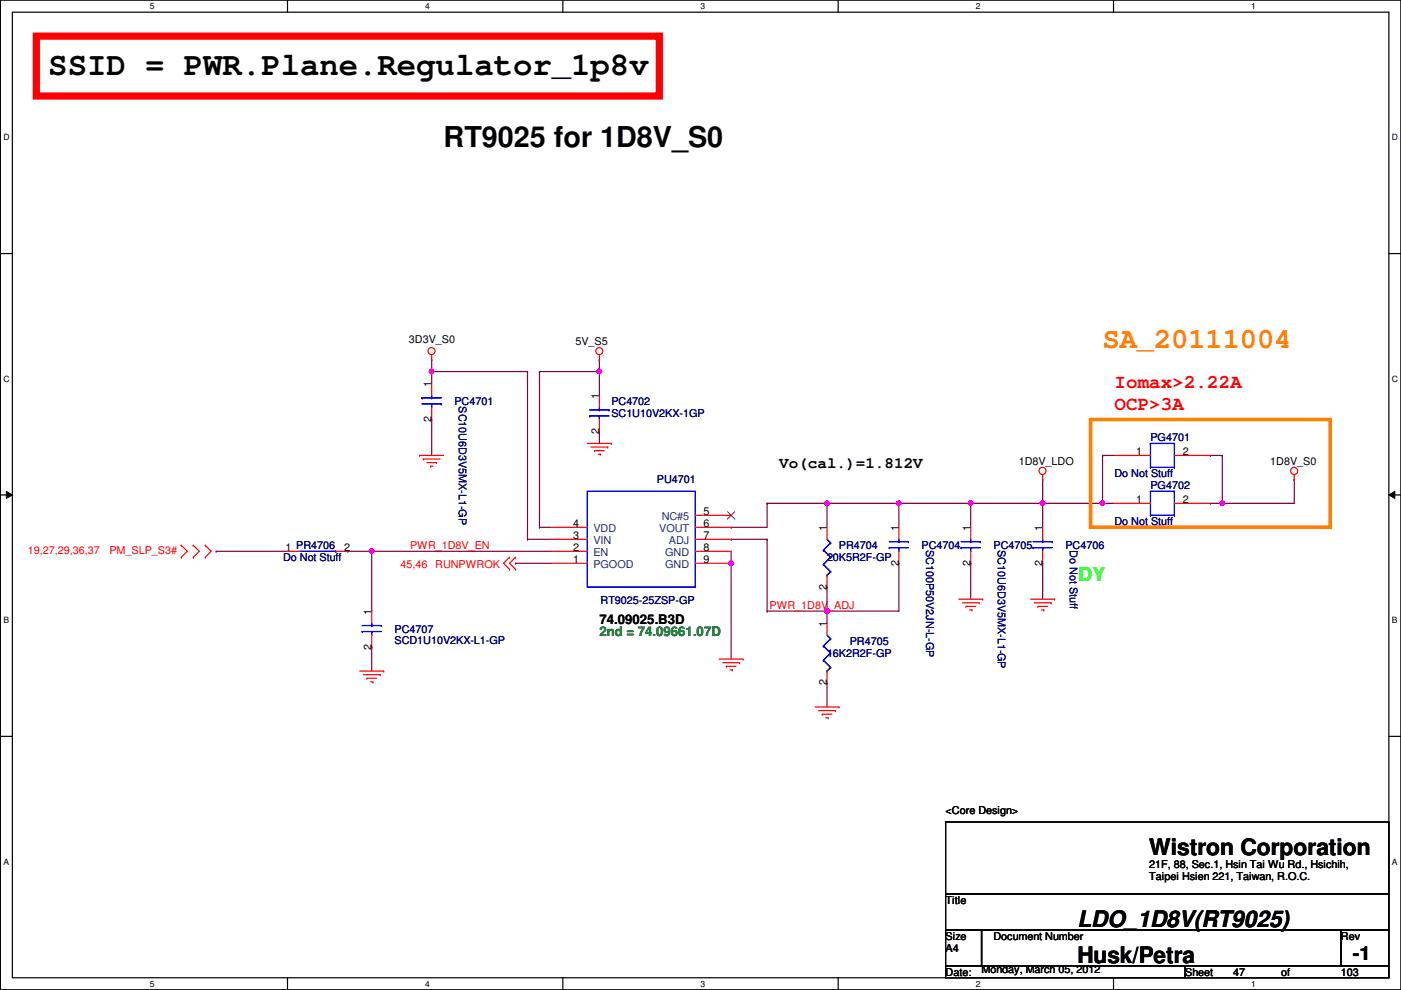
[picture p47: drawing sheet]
<svg xmlns="http://www.w3.org/2000/svg" width="297mm" height="210mm" viewBox="0 0 297 210" stroke-linecap="round" stroke-linejoin="round" font-family="sans-serif">
<defs><g id="words">
<text font-size="6.9" x="10.2" y="15.9">SSID = PWR.Plane.Regulator_1p8v</text>
<text font-size="6.1" x="94.1" y="31.1">RT9025 for 1D8V_S0</text>
<text font-size="6.1" fill="#ff8000" x="233.8" y="73.7">SA_20111004</text>
<g font-size="4.8">
<text x="243.7" y="181.3">Wistron Corporation</text>
<text x="228.4" y="196.5">LDO_1D8V(RT9025)</text>
<text x="228.4" y="204.2">Husk/Petra</text>
</g>
<g font-size="4.1" fill="#f00">
<text x="236.3" y="82.2">Iomax&gt;2.22A</text>
<text x="236.3" y="86.9">OCP&gt;3A</text>
</g>
<text font-size="4.1" fill="#0f0" x="228.7" y="123.2">DY</text>
<text font-size="4.1" x="286.8" y="203.5">-1</text>
<text font-size="3.3" x="165.2" y="99.3">Vo(cal.)=1.812V</text>
<text font-size="2.8" x="127.1" y="132.2">74.09025.B3D</text>
<text font-size="2.8" fill="#008000" x="127.1" y="134.7">2nd = 74.09661.07D</text>
<g font-size="2.3">
<text x="86.7" y="72.7">3D3V_S0</text>
<text x="122" y="73.2">5V_S5</text>
<text x="91.5" y="82.1" transform="rotate(-90 91.5 82.1)">1</text>
<text x="91.5" y="89.5" transform="rotate(-90 91.5 89.5)">2</text>
<text x="127" y="84.6" transform="rotate(-90 127 84.6)">1</text>
<text x="127" y="92" transform="rotate(-90 127 92)">2</text>
<text x="216" y="98.6">1D8V_LDO</text>
<text x="240.9" y="96.5">1</text>
<text x="250.8" y="96.5">2</text>
<text x="269.3" y="98.6">1D8V_S0</text>
<text x="240.9" y="106.7">1</text>
<text x="250.8" y="106.7">2</text>
<text x="121.5" y="111.8">4</text>
<text x="149.2" y="109.2">5</text>
<text x="149.2" y="111.8">6</text>
<text x="175.3" y="112.6" transform="rotate(-90 175.3 112.6)">1</text>
<text x="190.5" y="112.6" transform="rotate(-90 190.5 112.6)">1</text>
<text x="205.8" y="112.6" transform="rotate(-90 205.8 112.6)">1</text>
<text x="221" y="112.6" transform="rotate(-90 221 112.6)">1</text>
<text x="60.5" y="116.8">1 PR4706</text>
<text x="73" y="116.8">2</text>
<text x="121.5" y="119.4">1</text>
<text x="121.5" y="116.8">2</text>
<text x="121.5" y="114.3">3</text>
<text x="149.2" y="114.3">7</text>
<text x="149.2" y="116.8">8</text>
<text x="149.2" y="119.4">9</text>
<text x="190.5" y="119.9" transform="rotate(-90 190.5 119.9)">2</text>
<text x="205.8" y="119.9" transform="rotate(-90 205.8 119.9)">2</text>
<text x="221" y="119.9" transform="rotate(-90 221 119.9)">2</text>
<text x="175.3" y="125" transform="rotate(-90 175.3 125)">2</text>
<text x="78.8" y="130.3" transform="rotate(-90 78.8 130.3)">1</text>
<text x="78.8" y="137.7" transform="rotate(-90 78.8 137.7)">2</text>
<text x="175.3" y="132.9" transform="rotate(-90 175.3 132.9)">1</text>
<text x="175.3" y="145.3" transform="rotate(-90 175.3 145.3)">2</text>
<text x="200.5" y="172.6">&lt;Core Design&gt;</text>
<text x="243.7" y="184">21F, 88, Sec.1, Hsin Tai Wu Rd., Hsichih,</text>
<text x="200.5" y="191.6">Title</text>
<text x="243.7" y="186.6">Taipei Hsien 221, Taiwan, R.O.C.</text>
<text x="200.5" y="199.2">Size</text>
<text x="200.5" y="201.8">A4</text>
<text x="210.6" y="199.2">Document Number</text>
<text x="284.3" y="199.2">Rev</text>
<text x="200.5" y="206.8">Date:</text>
<text x="208.1" y="206.3">Monday, March 05, 2012</text>
<text x="251.3" y="206.8">Sheet</text>
<text x="261.4" y="206.8">47</text>
<text x="271.6" y="206.8">of</text>
<text x="284.3" y="206.8">103</text>
</g>
<g font-size="2.3" fill="#000080">
<text x="96.3" y="85.9">PC4701</text>
<text x="97.3" y="86.1" transform="rotate(90 97.3 86.1)">SC10U6D3V5MX-L1-GP</text>
<text x="129.6" y="85.9">PC4702</text>
<text x="129.6" y="88.5">SC1U10V2KX-1GP</text>
<text x="243.9" y="93.6">PG4701</text>
<text x="236.3" y="101.2">Do Not Stuff</text>
<text x="139.3" y="102.4">PU4701</text>
<text x="243.9" y="103.7">PG4702</text>
<text x="236.3" y="111.3">Do Not Stuff</text>
<text x="60" y="119">Do Not Stuff</text>
<text x="175.3" y="119">20K5R2F-GP</text>
<text x="177.9" y="116.4">PR4704</text>
<text x="195.4" y="116.4">PC4704</text>
<text x="196.3" y="116.6" transform="rotate(90 196.3 116.6)">SC100P50V2JN-L-GP</text>
<text x="210.6" y="116.4">PC4705</text>
<text x="211.6" y="116.6" transform="rotate(90 211.6 116.6)">SC10U6D3V5MX-L1-GP</text>
<text x="225.9" y="116.4">PC4706</text>
<text x="226.8" y="116.6" transform="rotate(90 226.8 116.6)">Do Not Stuff</text>
<text x="127.3" y="128.1">RT9025-25ZSP-GP</text>
<text x="83.6" y="134.2">PC4707</text>
<text x="83.6" y="136.5">SCD1U10V2KX-L1-GP</text>
<text x="180.2" y="136.7">PR4705</text>
<text x="175.3" y="139.3">16K2R2F-GP</text>
</g>
<g font-size="2.3" fill="#004080">
<text x="125.8" y="112.9">VDD</text>
<text x="139.8" y="112.9">VOUT</text>
<text x="140.3" y="110.3">NC#5</text>
<text x="125.8" y="117.9">EN</text>
<text x="125.8" y="115.4">VIN</text>
<text x="141.1" y="117.9">GND</text>
<text x="141.8" y="115.4">ADJ</text>
<text x="125.8" y="120.5">PGOOD</text>
<text x="141.1" y="120.5">GND</text>
</g>
<g font-size="2.3" fill="#f00">
<text x="5.9" y="117.4">19,27,29,36,37</text>
<text x="23.2" y="117.4">PM_SLP_S3#</text>
<text x="86.9" y="116.4">PWR_1D8V_EN</text>
<text x="84.9" y="120.5">45,46</text>
<text x="92.3" y="120.5">RUNPWROK</text>
<text x="163.1" y="129.1">PWR_1D8V_ADJ</text>
</g>
<g font-size="1.8">
<text x="31.8" y="1.9">5</text>
<text x="90.1" y="1.9">4</text>
<text x="148.5" y="1.9">3</text>
<text x="206.9" y="1.9">2</text>
<text x="265.3" y="1.9">1</text>
<text x=".7" y="29.8">D</text>
<text x="295.1" y="29.8">D</text>
<text x=".7" y="80.9">C</text>
<text x="295.1" y="80.9">C</text>
<text x=".7" y="132.1">B</text>
<text x="295.1" y="132.1">B</text>
<text x=".7" y="183.3">A</text>
<text x="295.1" y="183.3">A</text>
<text x="31.8" y="209.2">5</text>
<text x="90.1" y="209.2">4</text>
<text x="148.5" y="209.2">3</text>
<text x="206.9" y="209.2">2</text>
<text x="265.3" y="209.2">1</text>
</g>
</g></defs>
<path d="M.1 0h296.9v209.8h-296.9zM2.6 2.6h291.9v204.7h-291.9z" fill="none" stroke="#000" stroke-width=".25"/>
<g fill="#fff">
<path d="M31.8 .3h1v2h-1z"/>
<path d="M31.8 207.6h1v1.9h-1z"/>
</g>
<path d="M61 0v2.6M61 207.3v2.5" fill="none" stroke="#000" stroke-width=".25"/>
<g fill="#fff">
<path d="M90.1 .3h1v2h-1z"/>
<path d="M90.1 207.6h1v1.9h-1z"/>
</g>
<path d="M119.3 0v2.6M119.3 207.3v2.5" fill="none" stroke="#000" stroke-width=".25"/>
<g fill="#fff">
<path d="M148.5 .3h1v2h-1z"/>
<path d="M148.5 207.6h1v1.9h-1z"/>
</g>
<path d="M177.7 0v2.6M177.7 207.3v2.5" fill="none" stroke="#000" stroke-width=".25"/>
<g fill="#fff">
<path d="M206.9 .3h1v2h-1z"/>
<path d="M206.9 207.6h1v1.9h-1z"/>
</g>
<path d="M236.1 0v2.6M236.1 207.3v2.5" fill="none" stroke="#000" stroke-width=".25"/>
<g fill="#fff">
<path d="M265.3 .3h.9v2h-.9z"/>
<path d="M265.3 207.6h.9v1.9h-.9z"/>
<path d="M.7 28.2h1.3v1.9h-1.3z"/>
<path d="M295.1 28.2h1.3v1.9h-1.3z"/>
<path d="M.7 79.3h1.3v2h-1.3z"/>
<path d="M295.1 79.3h1.3v2h-1.3z"/>
</g>
<path d="M.1 53.8h2.5M294.5 53.8h2.5" fill="none" stroke="#000" stroke-width=".25"/>
<g fill="#fff">
<path d="M.7 130.5h1.2v2h-1.2z"/>
<path d="M295.1 130.5h1.2v2h-1.2z"/>
</g>
<path d="M.1 104.9h2.5M294.5 104.9h2.5" fill="none" stroke="#000" stroke-width=".25"/>
<path d="M1.4 104.2l1.2 .7-1.2 .8zM294.5 104.9l1.2-.7v1.5z" fill="#000"/>
<path d="M1.4 104.2l1.2 .7-1.2 .8zM294.5 104.9l1.2-.7v1.5z" fill="none" stroke="#000" stroke-width=".21"/>
<g fill="#fff">
<path d="M.7 181.7h1.2v2h-1.2z"/>
<path d="M295.1 181.7h1.2v2h-1.2z"/>
</g>
<path d="M.1 156.1h2.5M294.5 156.1h2.5" fill="none" stroke="#000" stroke-width=".25"/>
<path d="M205.8 106.7h.1M205.8 106.7h15.3" fill="none" stroke="#800040" stroke-width=".25"/>
<circle cx="205.8" cy="106.7" r=".49" fill="#f0f"/>
<circle cx="205.8" cy="106.7" r=".49" fill="none" stroke="#f0f" stroke-width=".25"/>
<path d="M78.8 116.9h.1M78.8 116.9h38.1M162.6 129.6h.1M162.6 129.6h12.7" fill="none" stroke="#800040" stroke-width=".25"/>
<circle cx="78.8" cy="116.9" r=".49" fill="#f0f"/>
<circle cx="78.8" cy="116.9" r=".49" fill="none" stroke="#f0f" stroke-width=".25"/>
<path d="M111.8 114.3h.1M111.8 114.3h5.1M155 119.4h.1M155 119.4v20.3M175.3 129.6h.1M175.3 129.6v2.5" fill="none" stroke="#800040" stroke-width=".25"/>
<circle cx="175.3" cy="129.6" r=".49" fill="#f0f"/>
<circle cx="175.3" cy="129.6" r=".49" fill="none" stroke="#f0f" stroke-width=".25"/>
<path d="M91.5 88.9h.1M91.5 88.9v7.7M190.6 106.7h.1M190.6 106.7h15.2" fill="none" stroke="#800040" stroke-width=".25"/>
<circle cx="190.6" cy="106.7" r=".49" fill="#f0f"/>
<circle cx="190.6" cy="106.7" r=".49" fill="none" stroke="#f0f" stroke-width=".25"/>
<path d="M127.1 78.8h.1M127.1 78.8v5.1M205.8 119.4h.1M205.8 119.4v7.6" fill="none" stroke="#800040" stroke-width=".25"/>
<circle cx="127.1" cy="78.8" r=".49" fill="#f0f"/>
<circle cx="127.1" cy="78.8" r=".49" fill="none" stroke="#f0f" stroke-width=".25"/>
<path d="M91.5 78.8h.1M91.5 78.8v2.5" fill="none" stroke="#800040" stroke-width=".25"/>
<circle cx="91.5" cy="78.8" r=".49" fill="#f0f"/>
<circle cx="91.5" cy="78.8" r=".49" fill="none" stroke="#f0f" stroke-width=".25"/>
<path d="M221.1 101.6h.1M221.1 101.6v5.1" fill="none" stroke="#800040" stroke-width=".25"/>
<circle cx="221" cy="106.7" r=".49" fill="#f0f"/>
<circle cx="221" cy="106.7" r=".49" fill="none" stroke="#f0f" stroke-width=".25"/>
<path d="M175.3 129.6h.1M175.3 129.6h15.3" fill="none" stroke="#800040" stroke-width=".25"/>
<circle cx="175.3" cy="129.6" r=".49" fill="#f0f"/>
<circle cx="175.3" cy="129.6" r=".49" fill="none" stroke="#f0f" stroke-width=".25"/>
<path d="M127.1 91.5h.1M127.1 91.5v2.5M233.8 96.6h.1M233.8 96.6h2.5M259.2 96.6h.1M259.2 96.6v10.1M259.2 106.7h.1M259.2 106.7h15.2" fill="none" stroke="#800040" stroke-width=".25"/>
<circle cx="259.1" cy="106.7" r=".49" fill="#f0f"/>
<circle cx="259.1" cy="106.7" r=".49" fill="none" stroke="#f0f" stroke-width=".25"/>
<g fill="none" stroke="#800040" stroke-width=".25">
<path d="M111.8 78.8h.1M111.8 78.8v35.5M114.4 78.8h.1M114.4 78.8v33M114.4 78.8h12.7M256.6 96.6h.1M256.6 96.6h2.6M109.3 119.4h.1M109.3 119.4h7.6M155 111.8h.1M162.6 106.7h.1M162.6 114.3h.1"/>
<path d="M162.6 106.7h28M162.6 106.7v5.1h-7.6M162.6 114.3v15.3M175.3 106.7h.1M190.6 106.7h.1M190.6 119.4h.1M190.6 106.7v5.1M190.6 119.4v10.2"/>
</g>
<circle cx="175.3" cy="106.7" r=".49" fill="#f0f"/>
<circle cx="175.3" cy="106.7" r=".49" fill="none" stroke="#f0f" stroke-width=".25"/>
<g fill="none" stroke="#800040" stroke-width=".25">
<path d="M91.5 78.8h.1M91.5 78.8h20.3M233.8 96.6h.1M233.8 96.6v10.1M155 114.3h.1M155 114.3h7.6M175.3 106.7h.1M175.3 106.7v5.1M205.8 106.7h.1M205.8 106.7v5.1M221.1 106.7h.1M221.1 119.4h.1"/>
<path d="M221.1 106.7v5.1M221.1 119.4v7.6M233.8 106.7h.1M233.8 106.7h2.5M256.6 106.7h.1M256.6 106.7h2.6M175.3 144.8h.1M175.3 144.8v5.1"/>
</g>
<circle cx="233.7" cy="106.7" r=".49" fill="#f0f"/>
<circle cx="233.7" cy="106.7" r=".49" fill="none" stroke="#f0f" stroke-width=".25"/>
<path d="M221.1 106.7h.1M221.1 106.7h12.7" fill="none" stroke="#800040" stroke-width=".25"/>
<circle cx="221" cy="106.7" r=".49" fill="#f0f"/>
<circle cx="221" cy="106.7" r=".49" fill="none" stroke="#f0f" stroke-width=".25"/>
<g fill="none" stroke="#800040" stroke-width=".25">
<path d="M91.5 76.2h.1M91.5 76.2v2.6M127.1 76.2h.1M127.1 76.2v2.6M45.8 116.9h.1M45.8 116.9h15.2M73.7 116.9h.1M73.7 116.9h5.1M78.8 116.9h.1M78.8 116.9v12.7M114.4 111.8h.1M114.4 111.8h2.5"/>
<path d="M155 119.4h.1M155 116.9v2.5M274.4 101.6h.1M274.4 101.6v5.1M78.8 137.2h.1M78.8 137.2v5.1M175.3 124.5h.1M175.3 124.5v5.1"/>
</g>
<circle cx="155" cy="119.4" r=".49" fill="#f0f"/>
<circle cx="155" cy="119.4" r=".49" fill="none" stroke="#f0f" stroke-width=".25"/>
<g fill="none" stroke="#f00" stroke-width=".25">
<path d="M91.5 76.2h.1M91.5 75.2v1M127.1 76.2h.1M127.1 75.2v1M89 96.6h.1M89 96.6h5.1M89.7 97.3h.1M89.7 97.3h3.6M90.5 98.1h2M91.3 98.8h.1M91.3 98.8h.5M91.5 81.3v2.6"/>
<path d="M91.5 86.4v2.5M92.5 98.1h.1M124.5 94h5.1M125.3 94.8h3.6M126.1 95.5h.1M126.1 95.5h2M126.8 96.3h.5M127.1 83.9v2.5M127.1 88.9v2.6M127.3 96.3h.1M128.9 94.8h.1M129.6 94h.1"/>
<path d="M236.3 96.6h7.6M249 96.6h7.6M38.4 118.2h.1M38.4 115.6h.1M38.4 115.6l1.3 1.3-1.3 1.3M41 115.6h.1M41 118.2h.1M41 115.6l1.2 1.3-1.2 1.3M43.5 118.2h.1M43.5 115.6h.1M43.5 115.6l1.3 1.3-1.3 1.3M61 116.9h2.6"/>
<path d="M71.2 116.9h2.5M108 118.2h.1M108 118.2l-1.2 1.2 1.2 1.3M109.3 118.2h.1M109.3 118.2l-1.3 1.2 1.3 1.3M116.9 116.9h7.6M116.9 119.4h7.6M116.9 114.3h7.6M116.9 111.8h7.6M147.4 116.9h7.6M147.4 119.4h7.6M147.4 114.3h7.6"/>
<path d="M147.4 111.8h7.6M147.4 109.3h7.6M175.3 111.8v2.5M190.6 111.8v2.5M190.6 116.9v2.5M205.8 111.8v2.5M205.8 116.9v2.5M221.1 101.6h.1M221.1 100.6v1M221.1 111.8v2.5M221.1 116.9v2.5M236.3 106.7h7.6"/>
<path d="M249 106.7h7.6M274.4 101.6h.1M274.4 100.6v1M78.8 129.6v2.5M78.8 134.7v2.5M108 120.7h.1M109.3 120.7h.1M152.5 139.7h5.1M157.6 139.7h.1M175.3 122v2.5M175.3 132.1v2.6M203.3 127h5.1"/>
<path d="M204 127.8h3.6M204.8 128.6h.1M204.8 128.6h2M205.6 129.3h.5M206.1 129.3h.1M207.6 127.8h.1M208.4 127h.1M218.5 127h5.1M219.3 127.8h3.5M220 128.6h.1M220 128.6h2.1M220.8 129.3h.5"/>
<path d="M221.3 129.3h.1M222.8 127.8h.1M223.6 127h.1M76.3 142.3h5.1M77 143h3.6M77.8 143.8h.1M77.8 143.8h2M78.6 144.6h.5M79.1 144.6h.1M80.6 143h.1M81.4 142.3h.1M153.2 140.5h3.6"/>
<path d="M154 141.3h.1M154 141.3h2M154.8 142h.5M155.3 142h.1M156.8 140.5h.1M172.8 149.9h5.1M173.6 150.7h3.5M174.3 151.4h.1M174.3 151.4h2.1M175.1 152.2h.5M175.3 142.3v2.5M175.6 152.2h.1"/>
<path d="M177.1 150.7h.1M177.9 149.9h.1"/>
<circle cx="91.5" cy="74.4" r=".75"/>
<circle cx="127.1" cy="74.4" r=".75"/>
<circle cx="221" cy="99.8" r=".75"/>
<circle cx="274.4" cy="99.8" r=".75"/>
</g>
<path d="M200.5 174.3h94v15.2h-94zM200.5 189.5h94v7.6h-94zM200.5 197.1h7.6v7.7h-7.6zM208.1 197.1h76.2v7.7h-76.2zM284.3 197.1h10.2v7.7h-10.2zM200.5 204.8h50.8v2.5h-50.8zM251.3 204.8h43.2v2.5h-43.2z" fill="none" stroke="#000" stroke-width=".25"/>
<path d="M7.7 7.7h132.1v12.7h-132.1z" fill="none" stroke="#f00" stroke-width="1.5"/>
<path d="M231.2 88.9h50.8v22.9h-50.8z" fill="none" stroke="#ff8000" stroke-width=".76"/>
<g fill="none" stroke="#00f" stroke-width=".25">
<path d="M89.5 84.4h.1M89.5 84.4h4.1M89.5 85.6h4.1M91.5 84.4h.1M91.5 85.6h.1M91.5 83.9v.5M91.5 85.6v.8M93.6 85.6h.1M125 88.2h.1M125 86.9h4.1M125 88.2h4.1M127.1 86.9h.1"/>
<path d="M127.1 88.2h.1M127.1 86.4v.5M127.1 88.2v.7M129.1 86.9h.1M243.9 94h.1M243.9 99.1h.1M243.9 94v5.1M243.9 94h5.1M243.9 99.1h5.1M249 94h.1M249 99.1h.1M249 94v5.1"/>
<path d="M63.6 116.9h7.6M71.2 116.9h.1M124.5 104.2h22.9v20.3h-22.9zM174.6 116.6h.1M174.6 119.7h.1M174.6 116.6l1.5 1.6M174.6 119.7l1.5 1.5M175.3 114.3l.8 .8M176.1 115.1h.1M176.1 118.2h.1M176.1 115.1l-1.5 1.5M176.1 118.2l-1.5 1.5"/>
<path d="M188.5 116.1h.1M188.5 114.9h4.1M188.5 116.1h4.1M190.6 114.9h.1M190.6 116.1h.1M190.6 114.3v.6M190.6 116.1v.8M192.6 114.9h.1M203.8 116.1h.1M203.8 114.9h4.1M203.8 116.1h4.1M205.8 114.9h.1"/>
<path d="M205.8 116.1h.1M205.8 114.3v.6M205.8 116.1v.8M207.9 114.9h.1M219 116.1h.1M219 114.9h4.1M219 116.1h4.1M221.1 114.9h.1M221.1 116.1h.1M221.1 114.3v.6M221.1 116.1v.8M223.1 114.9h.1"/>
<path d="M243.9 104.2h.1M243.9 109.3h.1M243.9 104.2v5.1M243.9 104.2h5.1M243.9 109.3h5.1M249 104.2h.1M249 109.3h.1M249 104.2v5.1M76.8 133.9h.1M76.8 132.6h4.1M76.8 133.9h4.1M78.8 132.6h.1"/>
<path d="M78.8 133.9h.1M78.8 132.1v.5M78.8 133.9v.8M80.9 132.6h.1M174.6 136.9h.1M174.6 140h.1M174.6 136.9l1.5 1.6M174.6 140l1.5 1.5M175.3 122h.1M175.3 134.7l.8 .7M176.1 135.4h.1M176.1 138.5h.1"/>
<path d="M176.1 121.2h.1M176.1 135.4l-1.5 1.5M176.1 138.5l-1.5 1.5M176.1 121.2l-.8 .8M175.3 142.3h.1M176.1 141.5h.1M176.1 141.5l-.8 .8"/>
</g>
<path d="M154.3 108.5l1.5 1.6M155.8 108.5l-1.6 1.6" fill="none" stroke="#804000" stroke-width=".21"/>
<circle cx="205.8" cy="106.7" r=".49" fill="#f0f"/>
<circle cx="205.8" cy="106.7" r=".49" fill="none" stroke="#f0f" stroke-width=".25"/>
<circle cx="78.8" cy="116.9" r=".49" fill="#f0f"/>
<circle cx="78.8" cy="116.9" r=".49" fill="none" stroke="#f0f" stroke-width=".25"/>
<circle cx="175.3" cy="129.6" r=".49" fill="#f0f"/>
<circle cx="175.3" cy="129.6" r=".49" fill="none" stroke="#f0f" stroke-width=".25"/>
<circle cx="190.6" cy="106.7" r=".49" fill="#f0f"/>
<circle cx="190.6" cy="106.7" r=".49" fill="none" stroke="#f0f" stroke-width=".25"/>
<circle cx="127.1" cy="78.8" r=".49" fill="#f0f"/>
<circle cx="127.1" cy="78.8" r=".49" fill="none" stroke="#f0f" stroke-width=".25"/>
<circle cx="91.5" cy="78.8" r=".49" fill="#f0f"/>
<circle cx="91.5" cy="78.8" r=".49" fill="none" stroke="#f0f" stroke-width=".25"/>
<circle cx="221" cy="106.7" r=".49" fill="#f0f"/>
<circle cx="221" cy="106.7" r=".49" fill="none" stroke="#f0f" stroke-width=".25"/>
<circle cx="175.3" cy="129.6" r=".49" fill="#f0f"/>
<circle cx="175.3" cy="129.6" r=".49" fill="none" stroke="#f0f" stroke-width=".25"/>
<circle cx="259.1" cy="106.7" r=".49" fill="#f0f"/>
<circle cx="259.1" cy="106.7" r=".49" fill="none" stroke="#f0f" stroke-width=".25"/>
<circle cx="175.3" cy="106.7" r=".49" fill="#f0f"/>
<circle cx="175.3" cy="106.7" r=".49" fill="none" stroke="#f0f" stroke-width=".25"/>
<circle cx="233.7" cy="106.7" r=".49" fill="#f0f"/>
<circle cx="233.7" cy="106.7" r=".49" fill="none" stroke="#f0f" stroke-width=".25"/>
<circle cx="221" cy="106.7" r=".49" fill="#f0f"/>
<circle cx="221" cy="106.7" r=".49" fill="none" stroke="#f0f" stroke-width=".25"/>
<circle cx="155" cy="119.4" r=".49" fill="#f0f"/>
<circle cx="155" cy="119.4" r=".49" fill="none" stroke="#f0f" stroke-width=".25"/>
<use href="#words"/>
</svg>
